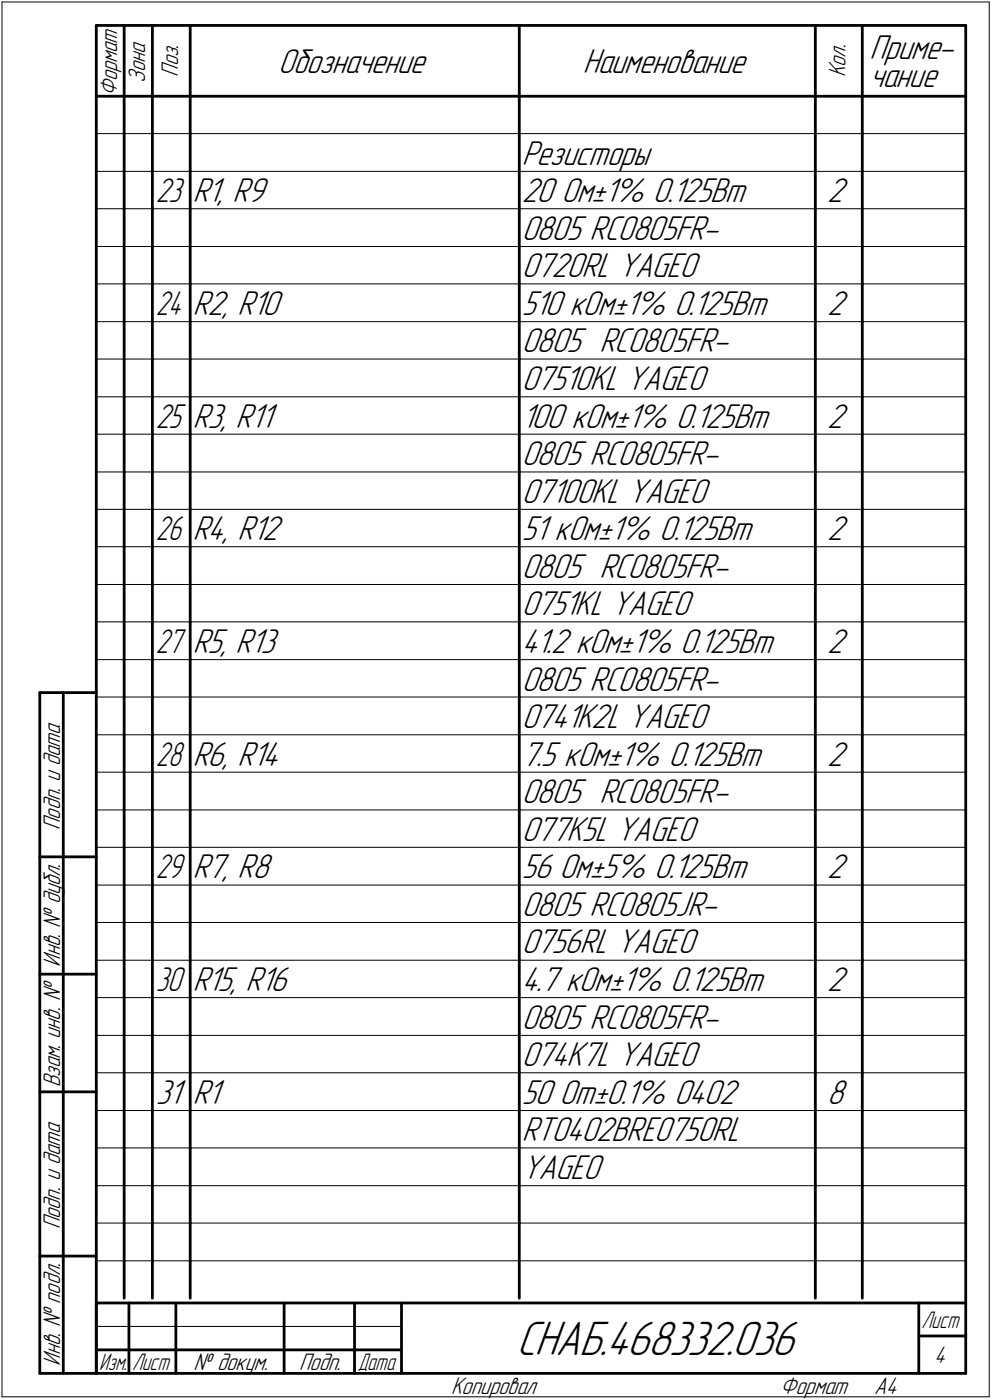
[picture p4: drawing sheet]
<svg xmlns="http://www.w3.org/2000/svg" width="211mm" height="298mm" viewBox="0 0 211 298" stroke-linecap="round" stroke-linejoin="round" font-family="sans-serif">
<defs><g id="words">
<text font-size="10.9" x="109.9" y="288.5">СНАБ.468332.036</text>
<g font-size="7.8">
<text x="59.2" y="15.5">Обозначение</text>
<text x="124" y="15.5">Наименование</text>
<text x="185" y="12.6">Приме-</text>
<text x="185" y="18.5">чание</text>
<text x="111" y="35">Резисторы</text>
<text x="41" y="43">R1, R9</text>
<text x="111" y="43">20 Ом±1% 0.125Вт</text>
<text x="176" y="43">2</text>
<text x="111" y="51">0805 RC0805FR-</text>
<text x="111" y="59">0720RL YAGEO</text>
<text x="41" y="67">R2, R10</text>
<text x="111" y="67">510 кОм±1% 0.125Вт</text>
<text x="176" y="67">2</text>
<text x="111" y="75">0805 RC0805FR-</text>
<text x="111" y="83">07510KL YAGEO</text>
<text x="41" y="91">R3, R11</text>
<text x="111" y="91">100 кОм±1% 0.125Вт</text>
<text x="176" y="91">2</text>
<text x="111" y="99">0805 RC0805FR-</text>
<text x="111" y="107">07100KL YAGEO</text>
<text x="41" y="115">R4, R12</text>
<text x="111" y="115">51 кОм±1% 0.125Вт</text>
<text x="176" y="115">2</text>
<text x="111" y="123">0805 RC0805FR-</text>
<text x="111" y="131">0751KL YAGEO</text>
<text x="41" y="139">R5, R13</text>
<text x="111" y="139">41.2 кОм±1% 0.125Вт</text>
<text x="176" y="139">2</text>
<text x="111" y="147">0805 RC0805FR-</text>
<text x="111" y="155">0741K2L YAGEO</text>
<text x="41" y="163">R6, R14</text>
<text x="111" y="163">7.5 кОм±1% 0.125Вт</text>
<text x="176" y="163">2</text>
<text x="111" y="171">0805 RC0805FR-</text>
<text x="111" y="179">077K5L YAGEO</text>
<text x="41" y="187">R7, R8</text>
<text x="111" y="187">56 Ом±5% 0.125Вт</text>
<text x="176" y="187">2</text>
<text x="111" y="195">0805 RC0805JR-</text>
<text x="111" y="203">0756RL YAGEO</text>
<text x="41" y="211">R15, R16</text>
<text x="111" y="211">4.7 кОм±1% 0.125Вт</text>
<text x="176" y="211">2</text>
<text x="111" y="219">0805 RC0805FR-</text>
<text x="111" y="227">074K7L YAGEO</text>
<text x="33.1" y="235">31</text>
<text x="41" y="235">R1</text>
<text x="111" y="235">50 Om±0.1% 0402</text>
<text x="176" y="235">8</text>
<text x="111" y="243">RT0402BRE0750RL</text>
<text x="111" y="251">YAGEO</text>
</g>
<g font-size="7.7">
<text x="33.1" y="43">23</text>
<text x="33.1" y="91">25</text>
<text x="33.1" y="211">30</text>
</g>
<g font-size="7.6">
<text x="33.2" y="67">24</text>
<text x="33.2" y="115">26</text>
<text x="33.2" y="139">27</text>
<text x="33.2" y="163">28</text>
<text x="33.2" y="187">29</text>
</g>
<g font-size="5.4">
<text x="30.9" y="17.7" transform="rotate(-90 30.9 17.7)">Зона</text>
<text x="37.9" y="16.4" transform="rotate(-90 37.9 16.4)">Поз.</text>
<text x="179.9" y="16.4" transform="rotate(-90 179.9 16.4)">Кол.</text>
<text x="24.9" y="20.5" transform="rotate(-90 24.9 20.5)">Формат</text>
<text x="12.8" y="176.7" transform="rotate(-90 12.8 176.7)">Подп. и дата</text>
<text x="12.8" y="205.8" transform="rotate(-90 12.8 205.8)">Инв. № дубл.</text>
<text x="12.8" y="231.6" transform="rotate(-90 12.8 231.6)">Взам. инв. №</text>
<text x="12.8" y="261.7" transform="rotate(-90 12.8 261.7)">Подп. и дата</text>
<text x="12.8" y="290.8" transform="rotate(-90 12.8 290.8)">Инв. № подл.</text>
<text x="41.2" y="291.8">№ докум.</text>
<text x="63.6" y="291.8">Подп.</text>
<text x="198.8" y="290.3">4</text>
<text x="96" y="296.8">Копировал</text>
<text x="166" y="296.8">Формат</text>
<text x="186" y="296.8">A4</text>
</g>
<g font-size="5.3">
<text x="196.1" y="282.8">Лист</text>
<text x="21.1" y="291.8">Изм.</text>
<text x="28.1" y="291.8">Лист</text>
<text x="76.1" y="291.8">Дата</text>
</g>
</g></defs>
<g fill="none" stroke="#000" stroke-width=".21">
<path d="M.4 .4h210.1zM.4 .4v297zM210.5 .4v297zM20.5 28.4h5.9zM20.5 36.5h5.9zM26.4 28.4h6zM26.4 36.5h6zM32.4 28.4h8.1zM32.4 36.5h8.1zM40.5 28.4h70zM40.5 36.5h70zM110.5 28.4h63z"/>
<path d="M110.5 36.5h63zM173.5 28.4h10zM173.5 36.5h10zM183.5 28.4h22zM183.5 36.5h22zM20.5 44.4h5.9zM20.5 52.5h5.9zM26.4 44.4h6zM26.4 52.5h6zM32.4 44.4h8.1zM32.4 52.5h8.1zM40.5 44.4h70z"/>
<path d="M40.5 52.5h70zM110.5 44.4h63zM110.5 52.5h63zM173.5 44.4h10zM173.5 52.5h10zM183.5 44.4h22zM183.5 52.5h22zM20.5 60.5h5.9zM20.5 68.5h5.9zM20.5 76.5h5.9zM26.4 60.5h6zM26.4 68.5h6z"/>
<path d="M26.4 76.5h6zM32.4 60.5h8.1zM32.4 68.5h8.1zM32.4 76.5h8.1zM40.5 60.5h70zM40.5 68.5h70zM40.5 76.5h70zM110.5 60.5h63zM110.5 68.5h63zM110.5 76.5h63zM173.5 60.5h10zM173.5 68.5h10z"/>
<path d="M173.5 76.5h10zM183.5 60.5h22zM183.5 68.5h22zM183.5 76.5h22zM20.5 84.5h5.9zM20.5 92.5h5.9zM26.4 84.5h6zM26.4 92.5h6zM32.4 84.5h8.1zM32.4 92.5h8.1zM40.5 84.5h70zM40.5 92.5h70z"/>
<path d="M110.5 84.5h63zM110.5 92.5h63zM173.5 84.5h10zM173.5 92.5h10zM183.5 84.5h22zM183.5 92.5h22zM20.5 100.5h5.9zM20.5 108.5h5.9zM20.5 116.4h5.9zM26.4 100.5h6zM26.4 108.5h6zM26.4 116.4h6z"/>
<path d="M32.4 100.5h8.1zM32.4 108.5h8.1zM32.4 116.4h8.1zM40.5 100.5h70zM40.5 108.5h70zM40.5 116.4h70zM110.5 100.5h63zM110.5 108.5h63zM110.5 116.4h63zM173.5 100.5h10zM173.5 108.5h10zM173.5 116.4h10z"/>
<path d="M183.5 100.5h22zM183.5 108.5h22zM183.5 116.4h22zM20.5 124.5h5.9zM20.5 132.4h5.9zM26.4 124.5h6zM26.4 132.4h6zM32.4 124.5h8.1zM32.4 132.4h8.1zM40.5 124.5h70zM40.5 132.4h70zM110.5 124.5h63z"/>
<path d="M110.5 132.4h63zM173.5 124.5h10zM173.5 132.4h10zM183.5 124.5h22zM183.5 132.4h22zM20.5 140.5h5.9zM20.5 148.4h5.9zM20.5 156.5h5.9zM26.4 140.5h6zM26.4 148.4h6zM26.4 156.5h6zM32.4 140.5h8.1z"/>
<path d="M32.4 148.4h8.1zM32.4 156.5h8.1zM40.5 140.5h70zM40.5 148.4h70zM40.5 156.5h70zM110.5 140.5h63zM110.5 148.4h63zM110.5 156.5h63zM173.5 140.5h10zM173.5 148.4h10zM173.5 156.5h10zM183.5 140.5h22z"/>
<path d="M183.5 148.4h22zM183.5 156.5h22zM20.5 164.4h5.9zM20.5 172.5h5.9zM26.4 164.4h6zM26.4 172.5h6zM32.4 164.4h8.1zM32.4 172.5h8.1zM40.5 164.4h70zM40.5 172.5h70zM110.5 164.4h63zM110.5 172.5h63z"/>
<path d="M173.5 164.4h10zM173.5 172.5h10zM183.5 164.4h22zM183.5 172.5h22zM20.5 180.4h5.9zM20.5 188.5h5.9zM20.5 196.4h5.9zM26.4 180.4h6zM26.4 188.5h6zM26.4 196.4h6zM32.4 180.4h8.1zM32.4 188.5h8.1z"/>
<path d="M32.4 196.4h8.1zM40.5 180.4h70zM40.5 188.5h70zM40.5 196.4h70zM110.5 180.4h63zM110.5 188.5h63zM110.5 196.4h63zM173.5 180.4h10zM173.5 188.5h10zM173.5 196.4h10zM183.5 180.4h22zM183.5 188.5h22z"/>
<path d="M183.5 196.4h22zM20.5 204.5h5.9zM20.5 212.4h5.9zM26.4 204.5h6zM26.4 212.4h6zM32.4 204.5h8.1zM32.4 212.4h8.1zM40.5 204.5h70zM40.5 212.4h70zM110.5 204.5h63zM110.5 212.4h63zM173.5 204.5h10z"/>
<path d="M173.5 212.4h10zM183.5 204.5h22zM183.5 212.4h22zM20.5 220.5h5.9zM20.5 228.4h5.9zM20.5 236.5h5.9zM26.4 220.5h6zM26.4 228.4h6zM26.4 236.5h6zM32.4 220.5h8.1zM32.4 228.4h8.1zM32.4 236.5h8.1z"/>
<path d="M40.5 220.5h70zM40.5 228.4h70zM40.5 236.5h70zM110.5 220.5h63zM110.5 228.4h63zM110.5 236.5h63zM173.5 220.5h10zM173.5 228.4h10zM173.5 236.5h10zM183.5 220.5h22zM183.5 228.4h22zM183.5 236.5h22z"/>
<path d="M20.5 244.4h5.9zM20.5 252.5h5.9zM26.4 244.4h6zM26.4 252.5h6zM32.4 244.4h8.1zM32.4 252.5h8.1zM40.5 244.4h70zM40.5 252.5h70zM110.5 244.4h63zM110.5 252.5h63zM173.5 244.4h10zM173.5 252.5h10z"/>
<path d="M183.5 244.4h22zM183.5 252.5h22zM20.5 260.4h5.9zM20.5 268.5h5.9zM26.4 260.4h6zM26.4 268.5h6zM32.4 260.4h8.1zM32.4 268.5h8.1zM40.5 260.4h70zM40.5 268.5h70zM110.5 260.4h63zM110.5 268.5h63z"/>
<path d="M173.5 260.4h10zM173.5 268.5h10zM183.5 260.4h22zM183.5 268.5h22zM.4 297.4h210.1zM20.5 282.4h64.9z"/>
</g>
<g fill="none" stroke="#000" stroke-width=".59">
<path d="M20.5 5.4h185zM20.5 5.4v287zM26.4 5.4v15.1zM32.4 5.4v15.1zM40.5 5.4v15.1zM110.5 5.4v15.1zM173.5 5.4v15.1zM183.5 5.4v15.1zM205.5 5.4v287zM20.5 20.5h185zM26.4 20.5v7.9zM26.4 28.4v8.1z"/>
<path d="M26.4 36.5v7.9zM32.4 20.5v7.9zM32.4 28.4v8.1zM32.4 36.5v7.9zM40.5 20.5v7.9zM40.5 28.4v8.1zM40.5 36.5v7.9zM110.5 20.5v7.9zM110.5 28.4v8.1zM110.5 36.5v7.9zM173.5 20.5v7.9zM173.5 28.4v8.1z"/>
<path d="M173.5 36.5v7.9zM183.5 20.5v7.9zM183.5 28.4v8.1zM183.5 36.5v7.9zM26.4 44.4v8.1zM26.4 52.5v8zM32.4 44.4v8.1zM32.4 52.5v8zM40.5 44.4v8.1zM40.5 52.5v8zM110.5 44.4v8.1zM110.5 52.5v8z"/>
<path d="M173.5 44.4v8.1zM173.5 52.5v8zM183.5 44.4v8.1zM183.5 52.5v8zM26.4 60.5v8zM26.4 68.5v8zM26.4 76.5v8zM32.4 60.5v8zM32.4 68.5v8zM32.4 76.5v8zM40.5 60.5v8zM40.5 68.5v8z"/>
<path d="M40.5 76.5v8zM110.5 60.5v8zM110.5 68.5v8zM110.5 76.5v8zM173.5 60.5v8zM173.5 68.5v8zM173.5 76.5v8zM183.5 60.5v8zM183.5 68.5v8zM183.5 76.5v8zM26.4 84.5v8zM26.4 92.5v8z"/>
<path d="M32.4 84.5v8zM32.4 92.5v8zM40.5 84.5v8zM40.5 92.5v8zM110.5 84.5v8zM110.5 92.5v8zM173.5 84.5v8zM173.5 92.5v8zM183.5 84.5v8zM183.5 92.5v8zM26.4 100.5v8zM26.4 108.5v7.9z"/>
<path d="M26.4 116.4v8.1zM32.4 100.5v8zM32.4 108.5v7.9zM32.4 116.4v8.1zM40.5 100.5v8zM40.5 108.5v7.9zM40.5 116.4v8.1zM110.5 100.5v8zM110.5 108.5v7.9zM110.5 116.4v8.1zM173.5 100.5v8zM173.5 108.5v7.9z"/>
<path d="M173.5 116.4v8.1zM183.5 100.5v8zM183.5 108.5v7.9zM183.5 116.4v8.1zM26.4 124.5v7.9zM26.4 132.4v8.1zM32.4 124.5v7.9zM32.4 132.4v8.1zM40.5 124.5v7.9zM40.5 132.4v8.1zM110.5 124.5v7.9zM110.5 132.4v8.1z"/>
<path d="M173.5 124.5v7.9zM173.5 132.4v8.1zM183.5 124.5v7.9zM183.5 132.4v8.1zM8.5 147.5v144.9zM8.5 147.5h12zM13.5 147.5v144.9zM26.4 140.5v7.9zM26.4 148.4v8.1zM26.4 156.5v7.9zM32.4 140.5v7.9zM32.4 148.4v8.1z"/>
<path d="M32.4 156.5v7.9zM40.5 140.5v7.9zM40.5 148.4v8.1zM40.5 156.5v7.9zM110.5 140.5v7.9zM110.5 148.4v8.1zM110.5 156.5v7.9zM173.5 140.5v7.9zM173.5 148.4v8.1zM173.5 156.5v7.9zM183.5 140.5v7.9zM183.5 148.4v8.1z"/>
<path d="M183.5 156.5v7.9zM26.4 164.4v8.1zM26.4 172.5v7.9zM32.4 164.4v8.1zM32.4 172.5v7.9zM40.5 164.4v8.1zM40.5 172.5v7.9zM110.5 164.4v8.1zM110.5 172.5v7.9zM173.5 164.4v8.1zM173.5 172.5v7.9zM183.5 164.4v8.1z"/>
<path d="M183.5 172.5v7.9zM8.5 182.5h12zM26.4 180.4v8.1zM26.4 188.5v7.9zM26.4 196.4v8.1zM32.4 180.4v8.1zM32.4 188.5v7.9zM32.4 196.4v8.1zM40.5 180.4v8.1zM40.5 188.5v7.9zM40.5 196.4v8.1zM110.5 180.4v8.1z"/>
<path d="M110.5 188.5v7.9zM110.5 196.4v8.1zM173.5 180.4v8.1zM173.5 188.5v7.9zM173.5 196.4v8.1zM183.5 180.4v8.1zM183.5 188.5v7.9zM183.5 196.4v8.1zM8.5 207.4h12zM26.4 204.5v7.9zM26.4 212.4v8.1zM32.4 204.5v7.9z"/>
<path d="M32.4 212.4v8.1zM40.5 204.5v7.9zM40.5 212.4v8.1zM110.5 204.5v7.9zM110.5 212.4v8.1zM173.5 204.5v7.9zM173.5 212.4v8.1zM183.5 204.5v7.9zM183.5 212.4v8.1zM8.5 232.5h12zM26.4 220.5v7.9zM26.4 228.4v8.1z"/>
<path d="M26.4 236.5v7.9zM32.4 220.5v7.9zM32.4 228.4v8.1zM32.4 236.5v7.9zM40.5 220.5v7.9zM40.5 228.4v8.1zM40.5 236.5v7.9zM110.5 220.5v7.9zM110.5 228.4v8.1zM110.5 236.5v7.9zM173.5 220.5v7.9zM173.5 228.4v8.1z"/>
<path d="M173.5 236.5v7.9zM183.5 220.5v7.9zM183.5 228.4v8.1zM183.5 236.5v7.9zM26.4 244.4v8.1zM26.4 252.5v7.9zM32.4 244.4v8.1zM32.4 252.5v7.9zM40.5 244.4v8.1zM40.5 252.5v7.9zM110.5 244.4v8.1zM110.5 252.5v7.9z"/>
<path d="M173.5 244.4v8.1zM173.5 252.5v7.9zM183.5 244.4v8.1zM183.5 252.5v7.9zM8.5 267.5h12zM20.5 277.5h185zM20.5 277.5v14.9zM26.4 260.4v8.1zM26.4 268.5v7.9zM27.4 277.5v14.9zM32.4 260.4v8.1zM32.4 268.5v7.9z"/>
<path d="M37.4 277.5v14.9zM40.5 260.4v8.1zM40.5 268.5v7.9zM60.5 277.5v14.9zM75.4 277.5v14.9zM85.4 277.5v14.9zM110.5 260.4v8.1zM110.5 268.5v7.9zM173.5 260.4v8.1zM173.5 268.5v7.9zM183.5 260.4v8.1zM183.5 268.5v7.9z"/>
<path d="M195.5 277.5v14.9zM8.5 292.4h12zM20.5 292.4h185zM20.5 287.4h6.9zM27.4 287.4h10zM37.4 287.4h23.1zM60.5 287.4h14.9zM75.4 287.4h10zM195.5 284.5h10z"/>
</g>
<use href="#words"/>
</svg>
